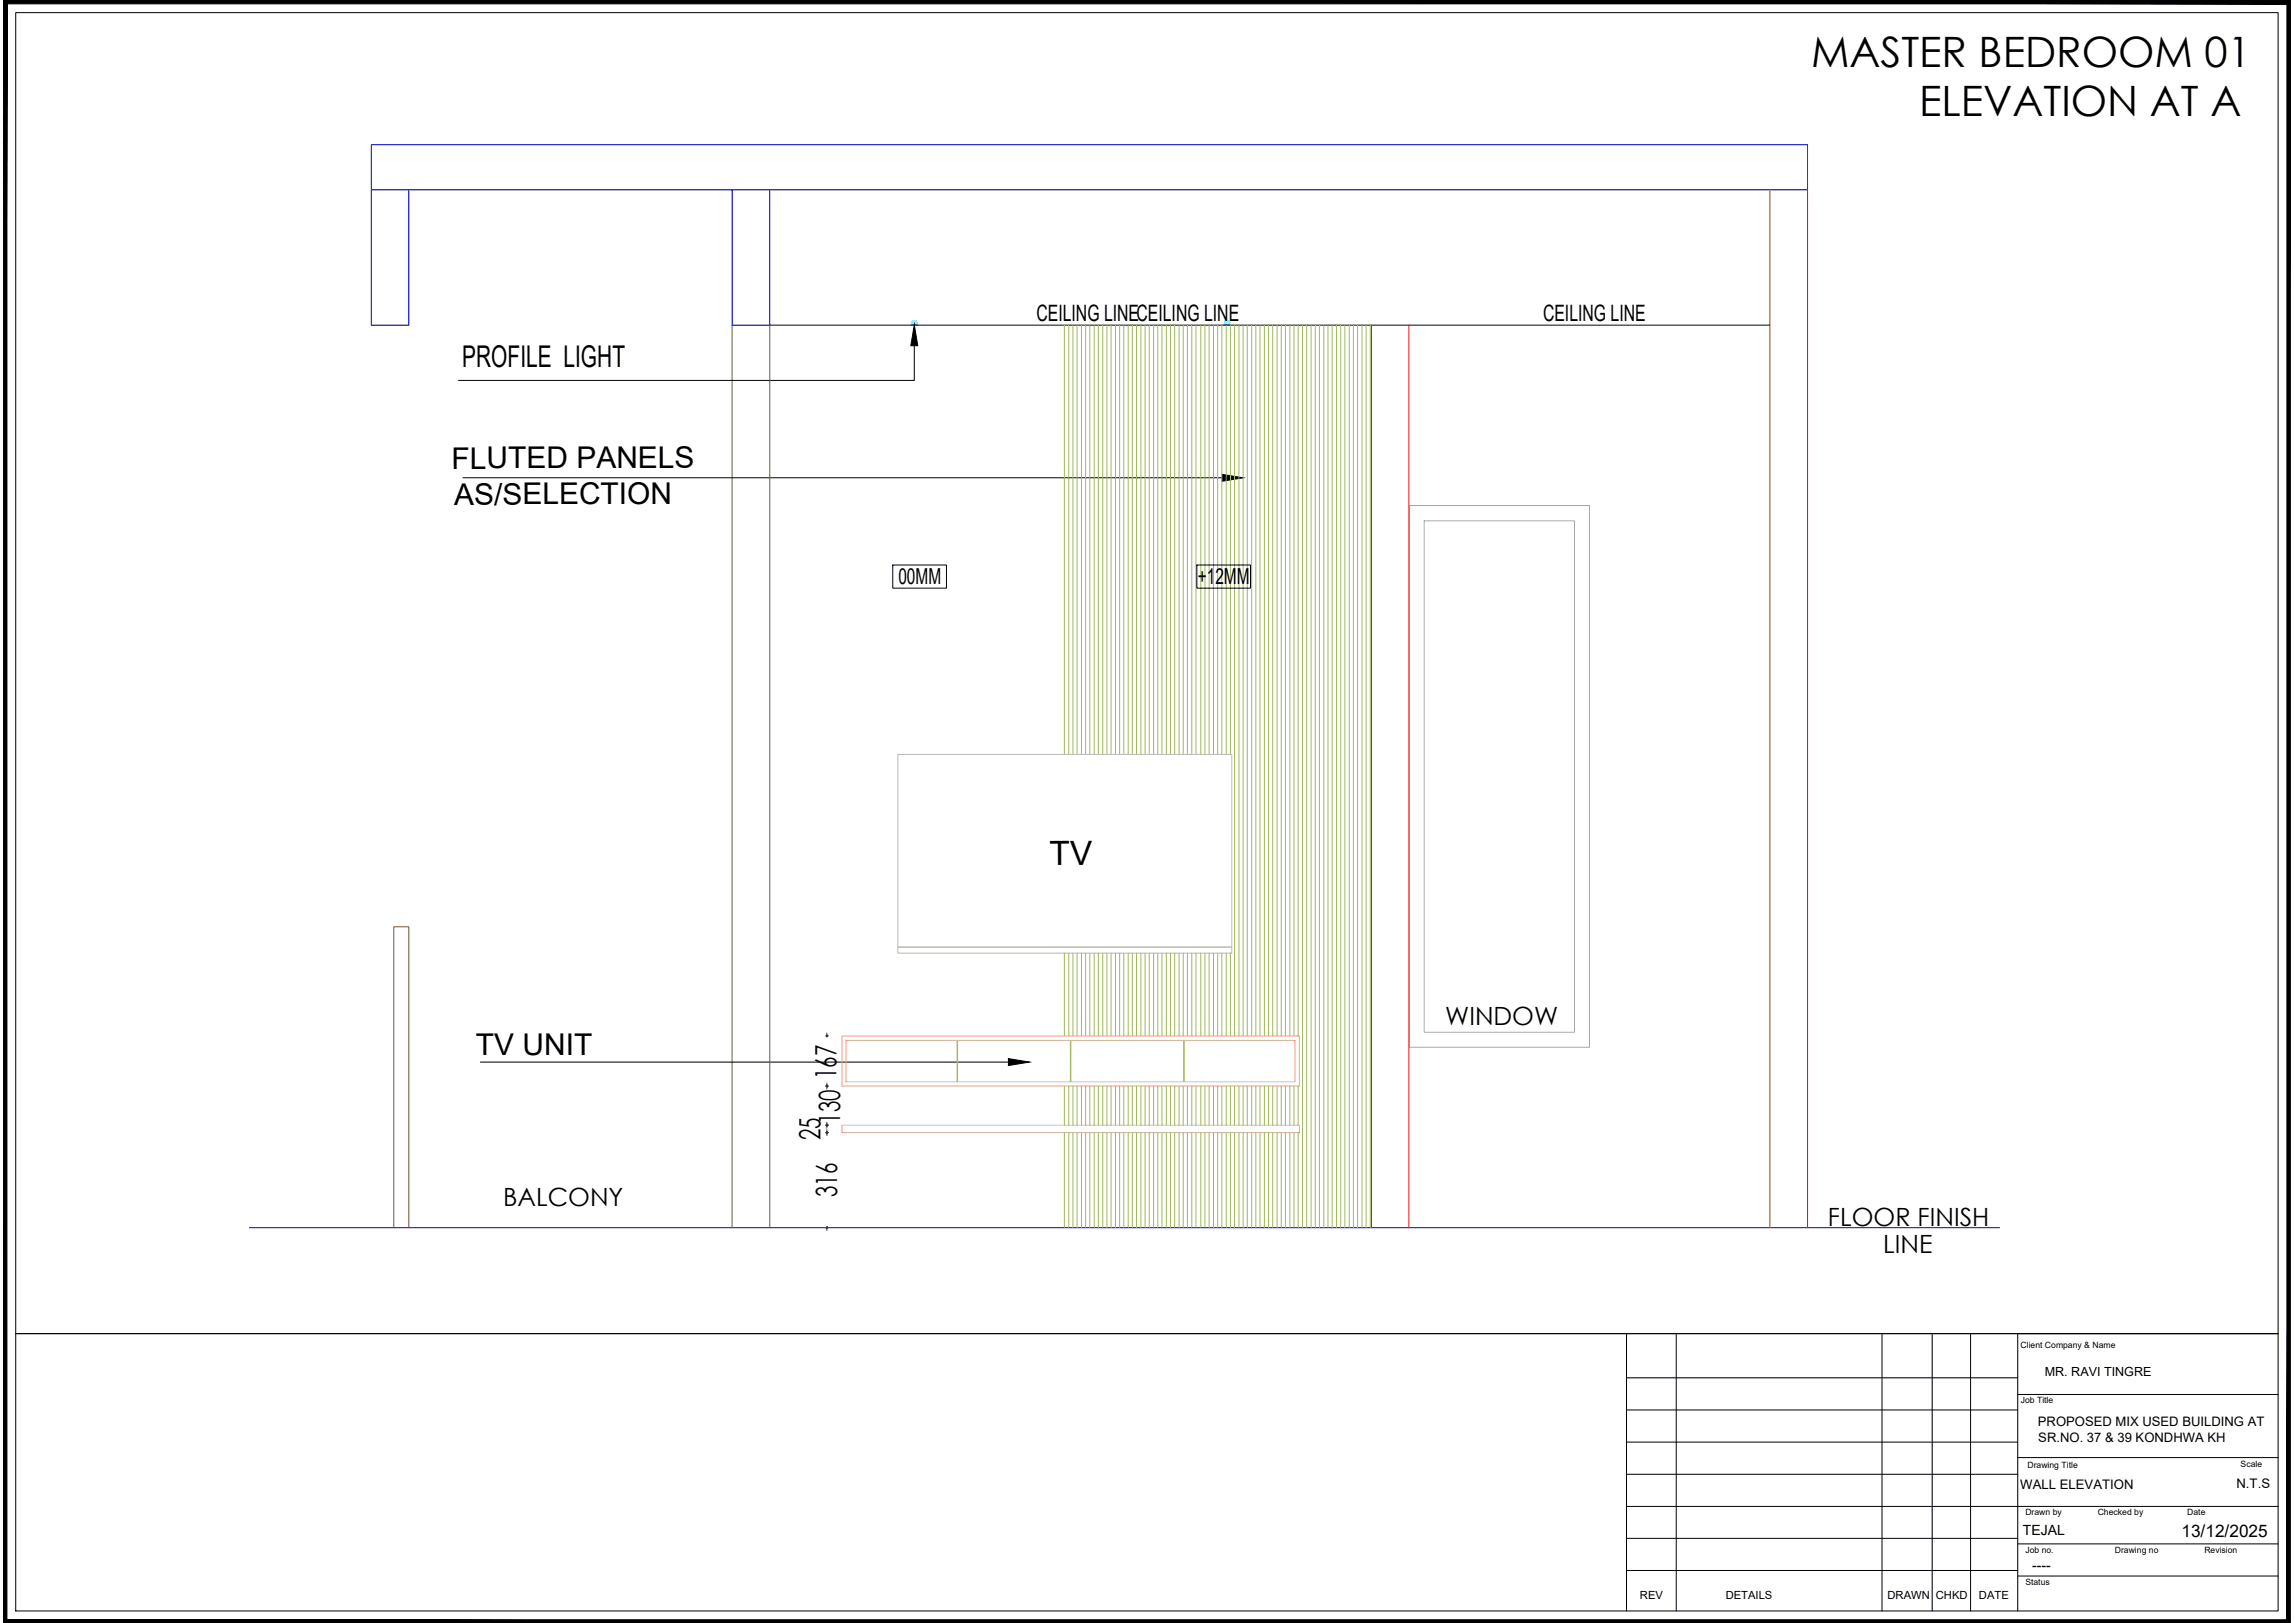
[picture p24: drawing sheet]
<svg xmlns="http://www.w3.org/2000/svg" width="420mm" height="297mm" viewBox="0 0 420 297" stroke-linecap="round" stroke-linejoin="round" font-family="sans-serif">
<defs><g id="words">
<g font-size="7.7">
<text x="331.6" y="12.2">MASTER BEDROOM 01</text>
<text x="351.3" y="21.2">ELEVATION AT A</text>
</g>
<text font-size="6.1" x="192.2" y="158.3">TV</text>
<g font-size="5.5">
<text x="84.6" y="67.2">PROFILE LIGHT</text>
<text x="82.7" y="85.8">FLUTED PANELS</text>
<text x="83.1" y="92.4">AS/SELECTION</text>
<text x="87.1" y="193.1">TV UNIT</text>
</g>
<g font-size="5.4">
<text x="153.2" y="197.5" transform="rotate(-90 153.2 197.5)">167</text>
<text x="150.2" y="208.7" transform="rotate(-90 150.2 208.7)">25</text>
<text x="153.8" y="205.7" transform="rotate(-90 153.8 205.7)">130</text>
<text x="153.3" y="219.1" transform="rotate(-90 153.3 219.1)">316</text>
</g>
<g font-size="4.6">
<text x="264.6" y="187.6">WINDOW</text>
<text x="92.1" y="220.7">BALCONY</text>
<text x="334.6" y="224.3">FLOOR FINISH</text>
<text x="344.8" y="229.3">LINE</text>
</g>
<g font-size="4.1">
<text x="189.7" y="58.7">CEILING LINECEILING LINE</text>
<text x="282.5" y="58.7">CEILING LINE</text>
</g>
<g font-size="4">
<text x="164.5" y="106.9">00MM</text>
<text x="219.3" y="106.9">+12MM</text>
</g>
<text font-size="3.2" x="399.4" y="281.3">13/12/2025</text>
<g font-size="2.6">
<text x="370.3" y="280.9">TEJAL</text>
<text x="372" y="287.4">----</text>
</g>
<g font-size="2.4">
<text x="373.1" y="261">PROPOSED MIX USED BUILDING AT</text>
<text x="373.2" y="263.8">SR.NO. 37 &amp; 39 KONDHWA KH</text>
<text x="369.9" y="272.6">WALL ELEVATION</text>
<text x="409.4" y="272.3">N.T.S</text>
</g>
<text font-size="2.3" x="374.4" y="251.9">MR. RAVI TINGRE</text>
<g font-size="2.1">
<text x="300.2" y="292.6">REV</text>
<text x="315.9" y="292.6">DETAILS</text>
<text x="345.6" y="292.6">DRAWN</text>
<text x="354.4" y="292.6">CHKD</text>
<text x="362.3" y="292.6">DATE</text>
</g>
<g font-size="1.6">
<text x="369.9" y="246.8">Client Company &amp; Name</text>
<text x="370" y="256.8">Job Title</text>
<text x="371.2" y="268.6">Drawing Title</text>
<text x="410.2" y="268.5">Scale</text>
<text x="370.8" y="277.3">Drawn by</text>
<text x="384" y="277.3">Checked by</text>
<text x="400.4" y="277.3">Date</text>
<text x="370.8" y="284.3">Job no.</text>
<text x="387.2" y="284.3">Drawing no</text>
<text x="403.6" y="284.3">Revision</text>
<text x="370.8" y="290.1">Status</text>
</g>
</g></defs>
<!-- layer: 0 -->
<path d="M166.8 59.5h1.1zM166.9 59.5v-.4h1v.4M167 59.1v-.3h.8v.3M224.1 59.5h1.1zM224.2 59.5v-.4h.9v.4M224.2 59.1v-.3h.8v.3" fill="none" stroke="#0ff" stroke-width=".18"/>
<!-- layer: B02 Beams and Slabs -->
<path d="M68 26.5h262.9v8.2h-262.9zM68 34.7v24.8h6.8v-24.8M134 34.7v24.8h6.9v-24.8M45.6 224.7h320.5" fill="none" stroke="#00f" stroke-width=".18"/>
<!-- layer: C06 Parapet Wall -->
<path d="M134 59.5v165.2M140.9 59.5v165.2M72.1 224.7v-55.1h2.7v55.1" fill="none" stroke="#725639" stroke-width=".18"/>
<!-- layer: F03_WINDOWS -->
<path d="M257.9 92.5h33.1v99.2h-33.1zM260.7 95.3h27.5v93.6h-27.5z" fill="none" stroke="#aaa" stroke-width=".18"/>
<!-- layer: U02 Notes-General Scale 1 -->
<path d="M167.4 59.4l.6 3.9h-1.2zM223.7 86.8l3.9 .6-3.9 .7zM184.6 193.7l3.9 .7-3.9 .6z" fill="#000" stroke="#000" stroke-width=".18"/>
<path d="M167.4 63.3v6.3h-83.5M84.8 87.4h138.9M163.4 103.4h9.9v4.2h-9.9zM219.1 103.4h9.8v4.2h-9.8zM87.9 194.4h96.7" fill="none" stroke="#000" stroke-width=".18"/>
<!-- layer: C02 Walls 01 -->
<path d="M140.9 59.5h183.1" fill="none" stroke="#000" stroke-width=".18"/>
<path d="M324 34.7v190M330.9 34.7v190M251.1 59.5v165.2M257.9 59.5v165.2" fill="none" stroke="#f00" stroke-width=".18"/>
<!-- layer: 0 -->
<g fill="none" stroke="#a1b85c" stroke-width=".18">
<path d="M194.9 59.5v78.6M195.7 59.5v78.6M196.4 59.5v78.6M197.2 59.5v78.6M198 59.5v78.6M198.8 59.5v78.6M199.5 59.5v78.6M200.3 59.5v78.6M201.1 59.5v78.6M201.9 59.5v78.6M202.6 59.5v78.6M203.4 59.5v78.6"/>
<path d="M204.2 59.5v78.6M205 59.5v78.6M205.7 59.5v78.6M206.5 59.5v78.6M207.3 59.5v78.6M208.1 59.5v78.6M208.9 59.5v78.6M209.6 59.5v78.6M210.4 59.5v78.6M211.2 59.5v78.6M212 59.5v78.6M212.7 59.5v78.6"/>
<path d="M213.5 59.5v78.6M214.3 59.5v78.6M215.1 59.5v78.6M215.9 59.5v78.6M216.6 59.5v78.6M217.4 59.5v78.6M218.2 59.5v78.6M218.9 59.5v78.6M219.8 59.5v78.6M220.6 59.5v78.6M221.4 59.5v78.6M222.2 59.5v78.6"/>
<path d="M222.9 59.5v78.6M223.7 59.5v78.6M224.5 59.5v78.6M225.3 59.5v78.6M226 59.5v130.1M226.8 59.5v130.1M227.6 59.5v130.1M228.3 59.5v130.1M229.2 59.5v130.1M229.9 59.5v130.1M230.7 59.5v130.1M231.5 59.5v130.1"/>
<path d="M232.2 59.5v130.1M233 59.5v130.1M233.8 59.5v130.1M234.6 59.5v130.1M235.3 59.5v130.1M236.1 59.5v130.1M236.9 59.5v130.1M237.7 59.5v130.1M238.5 59.5v165.2M239.2 59.5v165.2M240 59.5v165.2M240.8 59.5v165.2"/>
<path d="M241.6 59.5v165.2M242.4 59.5v165.2M243.1 59.5v165.2M243.9 59.5v165.2M244.7 59.5v165.2M245.4 59.5v165.2M246.2 59.5v165.2M247 59.5v165.2M247.8 59.5v165.2M248.5 59.5v165.2M249.3 59.5v165.2M250.1 59.5v165.2"/>
<path d="M250.9 59.5v165.2M194.9 174.4v15.2M195.7 174.4v15.2M196.4 174.4v15.2M197.2 174.4v15.2M198 174.4v15.2M198.8 174.4v15.2M199.5 174.4v15.2M200.3 174.4v15.2M201.1 174.4v15.2M201.9 174.4v15.2M202.6 174.4v15.2"/>
<path d="M203.4 174.4v15.2M204.2 174.4v15.2M205 174.4v15.2M205.7 174.4v15.2M206.5 174.4v15.2M207.3 174.4v15.2M208.1 174.4v15.2M208.9 174.4v15.2M209.6 174.4v15.2M210.4 174.4v15.2M211.2 174.4v15.2M212 174.4v15.2"/>
<path d="M212.7 174.4v15.2M213.5 174.4v15.2M214.3 174.4v15.2M215.1 174.4v15.2M215.9 174.4v15.2M216.6 174.4v15.2M217.4 174.4v15.2M218.2 174.4v15.2M218.9 174.4v15.2M219.8 174.4v15.2M220.6 174.4v15.2M221.4 174.4v15.2"/>
<path d="M222.2 174.4v15.2M222.9 174.4v15.2M223.7 174.4v15.2M224.5 174.4v15.2M225.3 174.4v15.2M175.2 190.4v7.6M175.3 190.4v7.6M194.9 198.8v7.1M195.7 198.8v7.1M196 190.4v7.6M196.4 198.8v7.1M197.2 198.8v7.1"/>
<path d="M198 198.8v7.1M198.8 198.8v7.1M199.5 198.8v7.1M200.3 198.8v7.1M201.1 198.8v7.1M201.9 198.8v7.1M202.6 198.8v7.1M203.4 198.8v7.1M204.2 198.8v7.1M205 198.8v7.1M205.7 198.8v7.1M206.5 198.8v7.1"/>
<path d="M207.3 198.8v7.1M208.1 198.8v7.1M208.9 198.8v7.1M209.6 198.8v7.1M210.4 198.8v7.1M211.2 198.8v7.1M212 198.8v7.1M212.7 198.8v7.1M213.5 198.8v7.1M214.3 198.8v7.1M215.1 198.8v7.1M215.9 198.8v7.1"/>
<path d="M216.6 198.8v7.1M216.7 190.4v7.6M216.8 190.4v7.6M217.4 198.8v7.1M218.2 198.8v7.1M218.9 198.8v7.1M219.8 198.8v7.1M220.6 198.8v7.1M221.4 198.8v7.1M222.2 198.8v7.1M222.9 198.8v7.1M223.7 198.8v7.1"/>
<path d="M224.5 198.8v7.1M225.3 198.8v7.1M226 198.8v7.1M226.8 198.8v7.1M227.6 198.8v7.1M228.3 198.8v7.1M229.2 198.8v7.1M229.9 198.8v7.1M230.7 198.8v7.1M231.5 198.8v7.1M232.2 198.8v7.1M233 198.8v7.1"/>
<path d="M233.8 198.8v7.1M234.6 198.8v7.1M235.3 198.8v7.1M236.1 198.8v7.1M236.9 198.8v7.1M237.7 198.8v7.1M194.9 207.3v17.4M195.7 207.3v17.4M196.4 207.3v17.4M197.2 207.3v17.4M198 207.3v17.4M198.8 207.3v17.4"/>
<path d="M199.5 207.3v17.4M200.3 207.3v17.4M201.1 207.3v17.4M201.9 207.3v17.4M202.6 207.3v17.4M203.4 207.3v17.4M204.2 207.3v17.4M205 207.3v17.4M205.7 207.3v17.4M206.5 207.3v17.4M207.3 207.3v17.4M208.1 207.3v17.4"/>
<path d="M208.9 207.3v17.4M209.6 207.3v17.4M210.4 207.3v17.4M211.2 207.3v17.4M212 207.3v17.4M212.7 207.3v17.4M213.5 207.3v17.4M214.3 207.3v17.4M215.1 207.3v17.4M215.9 207.3v17.4M216.6 207.3v17.4M217.4 207.3v17.4"/>
<path d="M218.2 207.3v17.4M218.9 207.3v17.4M219.8 207.3v17.4M220.6 207.3v17.4M221.4 207.3v17.4M222.2 207.3v17.4M222.9 207.3v17.4M223.7 207.3v17.4M224.5 207.3v17.4M225.3 207.3v17.4M226 207.3v17.4M226.8 207.3v17.4"/>
<path d="M227.6 207.3v17.4M228.3 207.3v17.4M229.2 207.3v17.4M229.9 207.3v17.4M230.7 207.3v17.4M231.5 207.3v17.4M232.2 207.3v17.4M233 207.3v17.4M233.8 207.3v17.4M234.6 207.3v17.4M235.3 207.3v17.4M236.1 207.3v17.4"/>
<path d="M236.9 207.3v17.4M237.7 207.3v17.4"/>
</g>
<path d="M154.1 189.6h83.8v9.2h-83.8zM154.9 190.4h82.2v7.6h-82.2zM154.1 205.9h83.8v1.4h-83.8z" fill="none" stroke="#ff9f7f" stroke-width=".18"/>
<!-- layer: Furniture -->
<path d="M164.4 138.1h61.1v35.2h-61.1zM164.4 173.3h61.1v1.1h-61.1z" fill="none" stroke="#bababa" stroke-width=".18"/>
<!-- layer: T01 Dimenstions Scale 01 -->
<g fill="none" stroke="#009525" stroke-width=".18">
<path d="M151.2 189.6h.2v.2M151.4 198.6v.2h.2h-.4h.2v.2M151.4 189.3v.3h.2M151.4 189v.3M151.4 198.2v1.1M151.4 207.1v.2h.2h-.4h.2v.2M151.4 205.7v.2h.2h-.4h.2v.2M151.4 205.4v1.1M151.4 206.7v1.1M151.2 224.7h.2v.2M151.4 224.5v.2h.2M151.4 225v.2"/>
<circle cx="151.4" cy="198.8" r=".15"/>
<circle cx="151.4" cy="189.6" r=".15"/>
<circle cx="151.4" cy="207.3" r=".15"/>
<circle cx="151.4" cy="205.9" r=".15"/>
<circle cx="151.4" cy="224.7" r=".15"/>
</g>
<!-- layer: S03 Title Block -->
<g fill="none" stroke="#000" stroke-width=".18">
<path d="M.7 .1h418.6v296.9h-418.6zM2.9 2.3h414.2v292.5h-414.2zM2.9 244.1h414.2M297.8 258h71.6M297.8 252.2h71.6M297.8 244.1v50.7M306.9 244.1v50.7M344.6 244.1v50.7M353.7 244.1v50.7M360.8 244.1v50.7M369.4 255.2h47.7M369.4 244.1v50.7"/>
<path d="M297.8 275.7h119.3M297.8 269.8h71.6M297.8 263.9h71.6M369.4 266.8h47.7M297.8 287.4h71.6M297.8 281.5h71.6M369.4 288.4h47.7M369.4 282.6h47.7"/>
</g>
<!-- layer: A01 Plot Boundary -->
<g fill="#000" stroke="#000" stroke-width=".18">
<path d="M.7 .1l.6 .6h417.4zM.7 .1h418.6l-.6 .6z"/>
<path d="M418.7 .7v295.7l.6-296.3zM419.3 .1v296.9l-.6-.6z"/>
<path d="M1.3 .7l-.6 296.3 .6-.6zM.7 .1l.6 .6-.6 296.3z"/>
<path d="M1.3 296.4l418 .6-.6-.6zM1.3 296.4l418 .6h-418.6z"/>
</g>
<use href="#words"/>
</svg>
